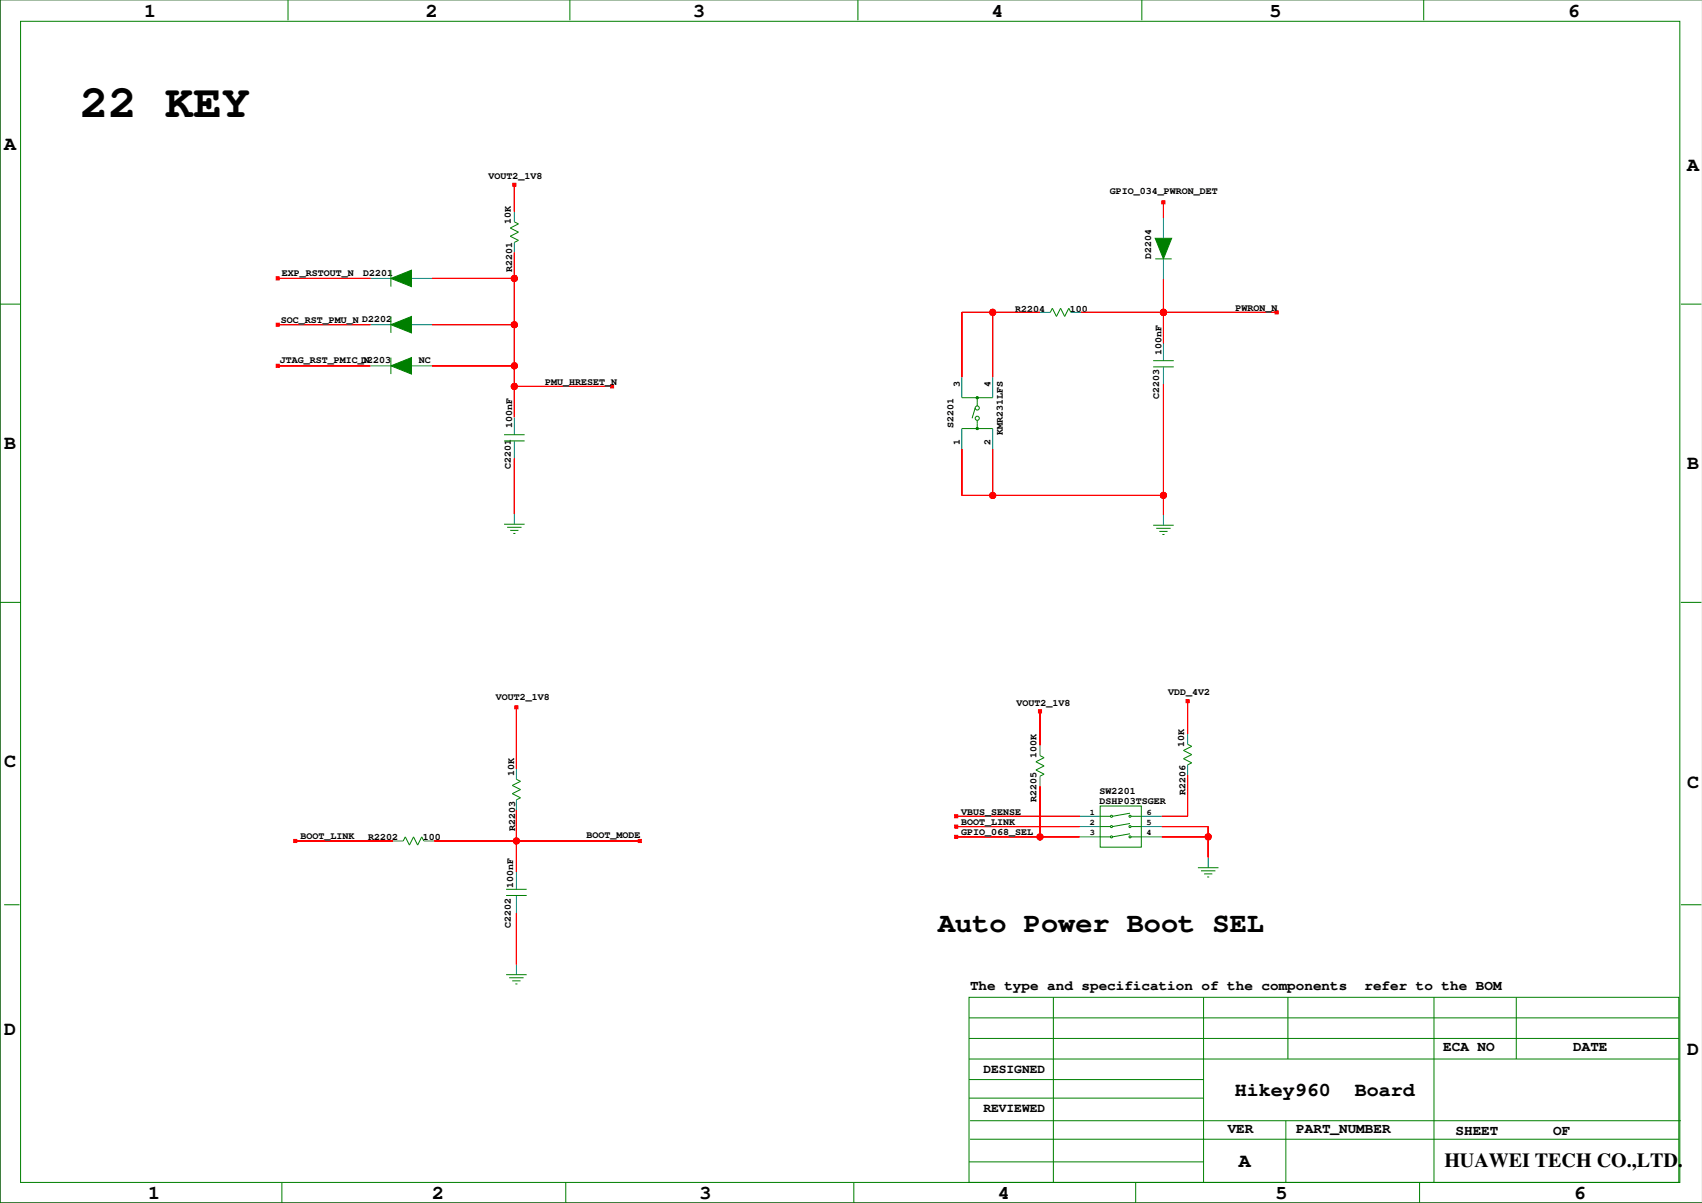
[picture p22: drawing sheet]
<svg xmlns="http://www.w3.org/2000/svg" width="420mm" height="297mm" viewBox="0 0 420 297" stroke-linecap="round" stroke-linejoin="round" font-family="sans-serif">
<defs><g id="words">
<text font-size="11.6" x="19.8" y="28.8">22 KEY</text>
<text font-size="7.1" x="231.6" y="230">Auto Power Boot SEL</text>
<g font-size="4.9">
<text x="35.6" y="4.1">1</text>
<text x="105.1" y="4.1">2</text>
<text x="171.2" y="4.1">3</text>
<text x="244.8" y="4.1">4</text>
<text x="313.4" y="4.1">5</text>
<text x="387" y="4.1">6</text>
<text x="1" y="37.1">A</text>
<text x="416.5" y="42.2">A</text>
<text x="1" y="110.8">B</text>
<text x="416.5" y="115.9">B</text>
<text x="1" y="189.5">C</text>
<text x="416.5" y="194.6">C</text>
<text x="1" y="255.5">D</text>
<text x="416.5" y="260.6">D</text>
<text x="304.9" y="270.6">Hikey960</text>
<text x="334.5" y="270.6">Board</text>
<text x="305.8" y="288.3">A</text>
<text x="356.6" y="288">HUAWEI TECH CO.,LTD.</text>
<text x="36.6" y="296.2">1</text>
<text x="106.7" y="296.2">2</text>
<text x="172.7" y="296.2">3</text>
<text x="246.3" y="296.2">4</text>
<text x="314.9" y="296.2">5</text>
<text x="388.5" y="296.2">6</text>
</g>
<g font-size="3.5">
<text x="239.5" y="244.4">The type and specification of the components</text>
<text x="336.8" y="244.4">refer to the BOM</text>
<text x="356.3" y="259.4">ECA NO</text>
<text x="388.4" y="259.4">DATE</text>
<text x="303.1" y="279.7">VER</text>
<text x="320" y="279.7">PART_NUMBER</text>
<text x="359.3" y="280.3">SHEET</text>
<text x="383.5" y="280.3">OF</text>
</g>
<g font-size="3.2">
<text x="242.8" y="265">DESIGNED</text>
<text x="242.8" y="274.6">REVIEWED</text>
</g>
<g font-size="2.5">
<text x="120.6" y="44.2">VOUT2_1V8</text>
<text x="274" y="48">GPIO_034_PWRON_DET</text>
<text x="126.1" y="55.4" transform="rotate(-90 126.1 55.4)">10K</text>
<text x="284.2" y="63.9" transform="rotate(-90 284.2 63.9)">D2204</text>
<text x="69.6" y="68.1">EXP_RSTOUT_N</text>
<text x="89.6" y="68.1">D2201</text>
<text x="126.5" y="67.3" transform="rotate(-90 126.5 67.3)">R2201</text>
<text x="250.6" y="76.9">R2204</text>
<text x="264.1" y="76.9">100</text>
<text x="305" y="76.7">PWRON_N</text>
<text x="69.3" y="79.7">SOC_RST_PMU_N D2202</text>
<text x="69.1" y="89.6">JTAG_RST_PMIC_N</text>
<text x="89.1" y="89.6">D2203</text>
<text x="103.4" y="89.6">NC</text>
<text x="286.7" y="87.5" transform="rotate(-90 286.7 87.5)">100nF</text>
<text x="134.6" y="95">PMU_HRESET_N</text>
<text x="236.9" y="95.7" transform="rotate(-90 236.9 95.7)">3</text>
<text x="244.5" y="95.7" transform="rotate(-90 244.5 95.7)">4</text>
<text x="286.1" y="98.5" transform="rotate(-90 286.1 98.5)">C2203</text>
<text x="126.5" y="105.6" transform="rotate(-90 126.5 105.6)">100nF</text>
<text x="235.4" y="105.6" transform="rotate(-90 235.4 105.6)">S2201</text>
<text x="247.6" y="107.3" transform="rotate(-90 247.6 107.3)">KMR231LFS</text>
<text x="236.9" y="109.8" transform="rotate(-90 236.9 109.8)">1</text>
<text x="244.5" y="109.8" transform="rotate(-90 244.5 109.8)">2</text>
<text x="126.1" y="115.7" transform="rotate(-90 126.1 115.7)">C2201</text>
<text x="122.4" y="172.9">VOUT2_1V8</text>
<text x="288.4" y="171.7">VDD_4V2</text>
<text x="250.9" y="174.2">VOUT2_1V8</text>
<text x="292.3" y="184.4" transform="rotate(-90 292.3 184.4)">10K</text>
<text x="126.9" y="191.5" transform="rotate(-90 126.9 191.5)">10K</text>
<text x="255.9" y="187.1" transform="rotate(-90 255.9 187.1)">100K</text>
<text x="271.5" y="196">SW2201</text>
<text x="292.7" y="196.3" transform="rotate(-90 292.7 196.3)">R2206</text>
<text x="237.3" y="201.1">VBUS_SENSE</text>
<text x="237.3" y="203.7">BOOT_LINK</text>
<text x="255.9" y="198" transform="rotate(-90 255.9 198)">R2205</text>
<text x="271.5" y="198.6">DSHP03TSGER</text>
<text x="74.2" y="207.2">BOOT_LINK</text>
<text x="90.9" y="207.5">R2202</text>
<text x="104.4" y="207.5">100</text>
<text x="127.2" y="205.2" transform="rotate(-90 127.2 205.2)">R2203</text>
<text x="144.7" y="207">BOOT_MODE</text>
<text x="237.3" y="206.2">GPIO_068_SEL</text>
<text x="126.7" y="219.3" transform="rotate(-90 126.7 219.3)">100nF</text>
<text x="126.1" y="229.2" transform="rotate(-90 126.1 229.2)">C2202</text>
</g>
<g font-size="2.1">
<text x="269.1" y="203.7">2</text>
<text x="269.1" y="201.2">1</text>
<text x="283" y="201.2">6</text>
<text x="283" y="203.7">5</text>
<text x="269.1" y="206.3">3</text>
<text x="283" y="206.3">4</text>
</g>
</g></defs>
<path d="M0 -.1v297.1h420.2" fill="none" stroke="#000" stroke-width=".25"/>
<g fill="none" stroke="#007f7f" stroke-width=".25">
<path d="M127 52.2v2.6M127 59.9v2.5M287.2 53.8v5M91.4 68.7h5.1M101.6 68.7h5.1M256.7 77.1h2.6M264.4 77.1h2.5M287.2 63.9v5.1M91.4 80.2h5.1M91.4 90.3h5.1M101.6 80.2h5.1M101.6 90.3h5.1"/>
<path d="M237.4 93.1v5.1M245.1 93.1v5.1M287.2 84.7v4.4M287.2 90.6v4.3M127 103v4.3M127 108.9v4.3M237.4 105.8v5.1M245.1 105.8v5.1M127 126.9v2.5M287.2 127.2v2.5M127.5 189.9v2.5M127.5 197.5v2.5"/>
<path d="M256.7 184v2.6M256.7 191.7v2.5M293.2 181.2v2.6M293.2 188.9v2.5M97 207.7h2.5M104.6 207.7h2.6M127.5 215.3v4.3M266.5 201.6h5.1M266.5 204.1h5.1M266.5 206.6h5.1M281.7 201.6h5.1M281.7 204.1h5.1"/>
<path d="M281.7 206.6h5.1M298.3 211.7v2.6M127.5 221.1v4.3M127.5 238.1v2.6"/>
</g>
<g fill="none" stroke="#007f00" stroke-width=".25">
<path d="M0 -.1v297.1h420.2M71.1 -.1v5.1M140.7 -.1v5.1M211.8 -.1v5.1M281.9 -.1v5.1M351.5 -.1v5.1M5.1 5.3h409.6v286.7h-409.6zM127 54.8l1 .5-2 1 2 1-2 1 2 1-1 .6M0 75.1h5.1M96.5 66.7v4.1M96.5 78.1v4.1M259.3 77.1l.5-1 1 2 1-2 1 2 1-2 .6 1"/>
<path d="M285.2 63.9h4M414.9 75.1h5.1M96.5 88.3v4.1M237.4 98.2h7.7M241.2 98.2v2M284.7 90.6h5M284.7 89.1h5M124.4 108.9h5.1M124.4 107.3h5.1M237.4 105.8h7.7M240.7 100.7l-.7 2.6M241.2 103.8v2"/>
<path d="M124.4 129.4h5.1M125.2 130.2h3.5M126 131h2M126.7 131.7h.5M284.7 129.7h5M285.4 130.5h3.6M286.2 131.2h2M287 132h.5M0 148.7h5.1M414.9 148.7h5.1M127.5 192.4l1 .5-2 1 2 1.1-2 1 2 1-1 .5M256.7 186.6l1.1 .5-2.1 1 2.1 1-2.1 1 2.1 1-1.1 .6"/>
<path d="M271.6 199h10.1v10.2h-10.1zM293.2 183.8l1 .5-2 1 2 1-2 1 2 1.1-1 .5M99.5 207.7l.6-1.1 1 2.1 1-2.1 1 2.1 1-2.1 .5 1.1M124.9 219.6h5.1M271.6 201.6h2.5M271.6 204.1h2.5M271.6 206.6h2.5M279 203.3l-4.4 .8M279 205.9l-4.4 .7M279 200.8l-4.4 .8M279.2 201.6h2.5M279.2 204.1h2.5"/>
<path d="M279.2 206.6h2.5M295.7 214.3h5.1M296.5 215h3.5M297.2 215.8h2.1M298 216.5h.5M1 223.4h3.8M124.9 221.1h5.1M414.9 223.4h5.1M124.9 240.7h5.1M125.7 241.4h3.6M126.5 242.2h2M127.2 242.9h.5"/>
<path d="M239.2 246.3h175.2v45.7h-175.2zM239.2 251.3h175.2M239.2 256.4h175.2M260 246.3v45.7M297.1 246.3v45.7M317.9 246.3v15.2M354 246.3v45.7M374.3 246.3v15.2M239.2 266.6h57.9M239.2 261.5h175.2M239.2 271.1h57.9M239.5 276.7h175.4"/>
<path d="M317.4 276.7v15.3M69.6 292v5M139.7 292v5M210.8 292v5M239.2 286.9h57.9M239.5 281.3h174.9M280.4 292v5M350.4 292v5M383.5 287.4h.1"/>
<circle cx="241.2" cy="98.2" r=".25"/>
<circle cx="241.2" cy="105.8" r=".25"/>
<circle cx="241.2" cy="103.3" r=".51"/>
<circle cx="241.2" cy="100.7" r=".51"/>
<circle cx="274.4" cy="204.1" r=".25"/>
<circle cx="274.4" cy="201.6" r=".25"/>
<circle cx="274.4" cy="206.6" r=".25"/>
<circle cx="279" cy="204.1" r=".25"/>
<circle cx="279" cy="201.6" r=".25"/>
<circle cx="279" cy="206.6" r=".25"/>
</g>
<g fill="#007f00" stroke="#007f00" stroke-width=".25">
<path d="M285.2 58.8h4l-2 5.1z" fill-rule="evenodd"/>
<path d="M96.5 80.2l5.1-2.1v4.1z" fill-rule="evenodd"/>
<path d="M96.5 90.3l5.1-2v4.1z" fill-rule="evenodd"/>
<path d="M96.5 68.7l5.1-2v4.1z" fill-rule="evenodd"/>
<circle cx="241.2" cy="105.8" r=".25"/>
<circle cx="241.2" cy="98.2" r=".25"/>
</g>
<g fill="#f00" stroke="#f00" stroke-width=".25">
<path d="M287.2 122.3v4.9z"/>
<path d="M287.2 94.9v27.4z"/>
<path d="M237.4 110.9v11.4z"/>
<path d="M245.1 110.9v11.4z"/>
<path d="M127 113.2v13.7z"/>
<path d="M127.5 225.4v12.7z"/>
<path d="M298.3 206.6v5.1z"/>
<path d="M298.3 204.1v2.5z"/>
<path d="M127 45.6v6.6z"/>
<path d="M127.5 174.6v15.3z"/>
<path d="M256.7 175.7v8.3z"/>
<path d="M287.2 50v3.8z"/>
<path d="M293.2 173.1v8.1z"/>
<path d="M287.2 69v8.1z"/>
<path d="M287.2 77.1v7.6z"/>
<path d="M127 62.4v6.3z"/>
<path d="M127 68.7v11.5z"/>
<path d="M127 80.2v10.1z"/>
<path d="M127 90.3v5.1z"/>
<path d="M127 95.4v7.6z"/>
<path d="M237.4 77.1v16z"/>
<path d="M245.1 77.1v16z"/>
<path d="M127.5 207.7v7.6z"/>
<path d="M127.5 200v7.7z"/>
<path d="M293.2 191.4v10.2z"/>
<path d="M256.7 194.2v12.4z"/>
<path d="M237.4 122.3h7.7z" fill-rule="evenodd"/>
<path d="M245.1 122.3h42.1z" fill-rule="evenodd"/>
<path d="M286.8 204.1h11.5z" fill-rule="evenodd"/>
<path d="M286.8 206.6h11.5z" fill-rule="evenodd"/>
<path d="M126.6 45.3h.8v.7h-.8z" fill-rule="evenodd"/>
<path d="M127.1 174.3h.8v.7h-.8z" fill-rule="evenodd"/>
<path d="M256.4 175.3h.7v.7h-.7z" fill-rule="evenodd"/>
<path d="M286.8 49.6h.8v.7h-.8z" fill-rule="evenodd"/>
<path d="M68.6 80.2h22.8z" fill-rule="evenodd"/>
<path d="M68.2 79.8h.7v.8h-.7z" fill-rule="evenodd"/>
<path d="M292.8 172.7h.8v.8h-.8z" fill-rule="evenodd"/>
<path d="M236 201.6h30.5z" fill-rule="evenodd"/>
<path d="M235.7 201.2h.7v.7h-.7z" fill-rule="evenodd"/>
<path d="M68.6 90.3h22.8z" fill-rule="evenodd"/>
<path d="M68.2 89.9h.7v.8h-.7z" fill-rule="evenodd"/>
<path d="M266.9 77.1h20.3z" fill-rule="evenodd"/>
<path d="M287.2 77.1h27.9z" fill-rule="evenodd"/>
<path d="M314.8 76.7h.7v.8h-.7z" fill-rule="evenodd"/>
<path d="M68.6 68.7h22.8z" fill-rule="evenodd"/>
<path d="M68.2 68.4h.7v.7h-.7z" fill-rule="evenodd"/>
<path d="M106.7 80.2h20.3z" fill-rule="evenodd"/>
<path d="M106.7 68.7h20.3z" fill-rule="evenodd"/>
<path d="M106.7 90.3h20.3z" fill-rule="evenodd"/>
<path d="M127 95.4h24.1z" fill-rule="evenodd"/>
<path d="M150.7 95h.8v.8h-.8z" fill-rule="evenodd"/>
<path d="M237.4 77.1h7.7z" fill-rule="evenodd"/>
<path d="M245.1 77.1h11.6z" fill-rule="evenodd"/>
<path d="M107.2 207.7h20.3z" fill-rule="evenodd"/>
<path d="M127.5 207.7h30.5z" fill-rule="evenodd"/>
<path d="M157.6 207.3h.7v.7h-.7z" fill-rule="evenodd"/>
<path d="M286.8 201.6h6.4z" fill-rule="evenodd"/>
<path d="M236 206.6h20.7z" fill-rule="evenodd"/>
<path d="M256.7 206.6h9.8z" fill-rule="evenodd"/>
<path d="M235.7 206.3h.7v.7h-.7z" fill-rule="evenodd"/>
<path d="M236 204.1h30.5z" fill-rule="evenodd"/>
<path d="M235.7 203.7h.7v.8h-.7z" fill-rule="evenodd"/>
<path d="M72.9 207.7h24.1z" fill-rule="evenodd"/>
<path d="M72.5 207.3h.8v.7h-.8z" fill-rule="evenodd"/>
<circle cx="287.2" cy="122.3" r=".76"/>
<circle cx="245.1" cy="122.3" r=".76"/>
<circle cx="298.3" cy="206.6" r=".76"/>
<circle cx="287.2" cy="77.1" r=".76"/>
<circle cx="127" cy="68.7" r=".76"/>
<circle cx="127" cy="80.2" r=".76"/>
<circle cx="127" cy="90.3" r=".76"/>
<circle cx="127" cy="95.4" r=".76"/>
<circle cx="245.1" cy="77.1" r=".76"/>
<circle cx="127.5" cy="207.7" r=".76"/>
<circle cx="256.7" cy="206.6" r=".76"/>
</g>
<g fill="none" stroke="#f00" stroke-width=".25">
<path d="M127 45.6v6.6M287.2 50v3.8M68.6 68.7h22.8M106.7 68.7h20.3M127 62.4v40.6M245.1 77.1v16M256.7 77.1h-19.3v16M266.9 77.1h48.2M287.2 77.1h.1M287.2 69v15.7M68.6 80.2h22.8M68.6 90.3h22.8"/>
<path d="M106.7 80.2h20.3M106.7 90.3h20.3M127 95.4h24.1M287.2 94.9v32.3M127 113.2v13.7M237.4 110.9v11.4h49.8M245.1 110.9v11.4M127.5 174.6v15.3M256.7 175.7v8.3M293.2 173.1v8.1M256.7 194.2v12.4M293.2 191.4v10.2h-6.4"/>
<path d="M72.9 207.7h24.1M107.2 207.7h50.8M127.5 200v15.3M236 204.1h30.5M236 206.6h30.5M236 201.6h30.5M286.8 204.1h11.5v7.6M286.8 206.6h11.5M127.5 225.4v12.7"/>
<circle cx="127" cy="68.7" r=".76"/>
<circle cx="245.1" cy="77.1" r=".76"/>
<circle cx="287.2" cy="77.1" r=".76"/>
<circle cx="127" cy="90.3" r=".76"/>
<circle cx="127" cy="80.2" r=".76"/>
<circle cx="127" cy="95.4" r=".76"/>
<circle cx="245.1" cy="122.3" r=".76"/>
<circle cx="287.2" cy="122.3" r=".76"/>
<circle cx="127.5" cy="207.7" r=".76"/>
<circle cx="256.7" cy="206.6" r=".76"/>
<circle cx="298.3" cy="206.6" r=".76"/>
</g>
<use href="#words"/>
</svg>
